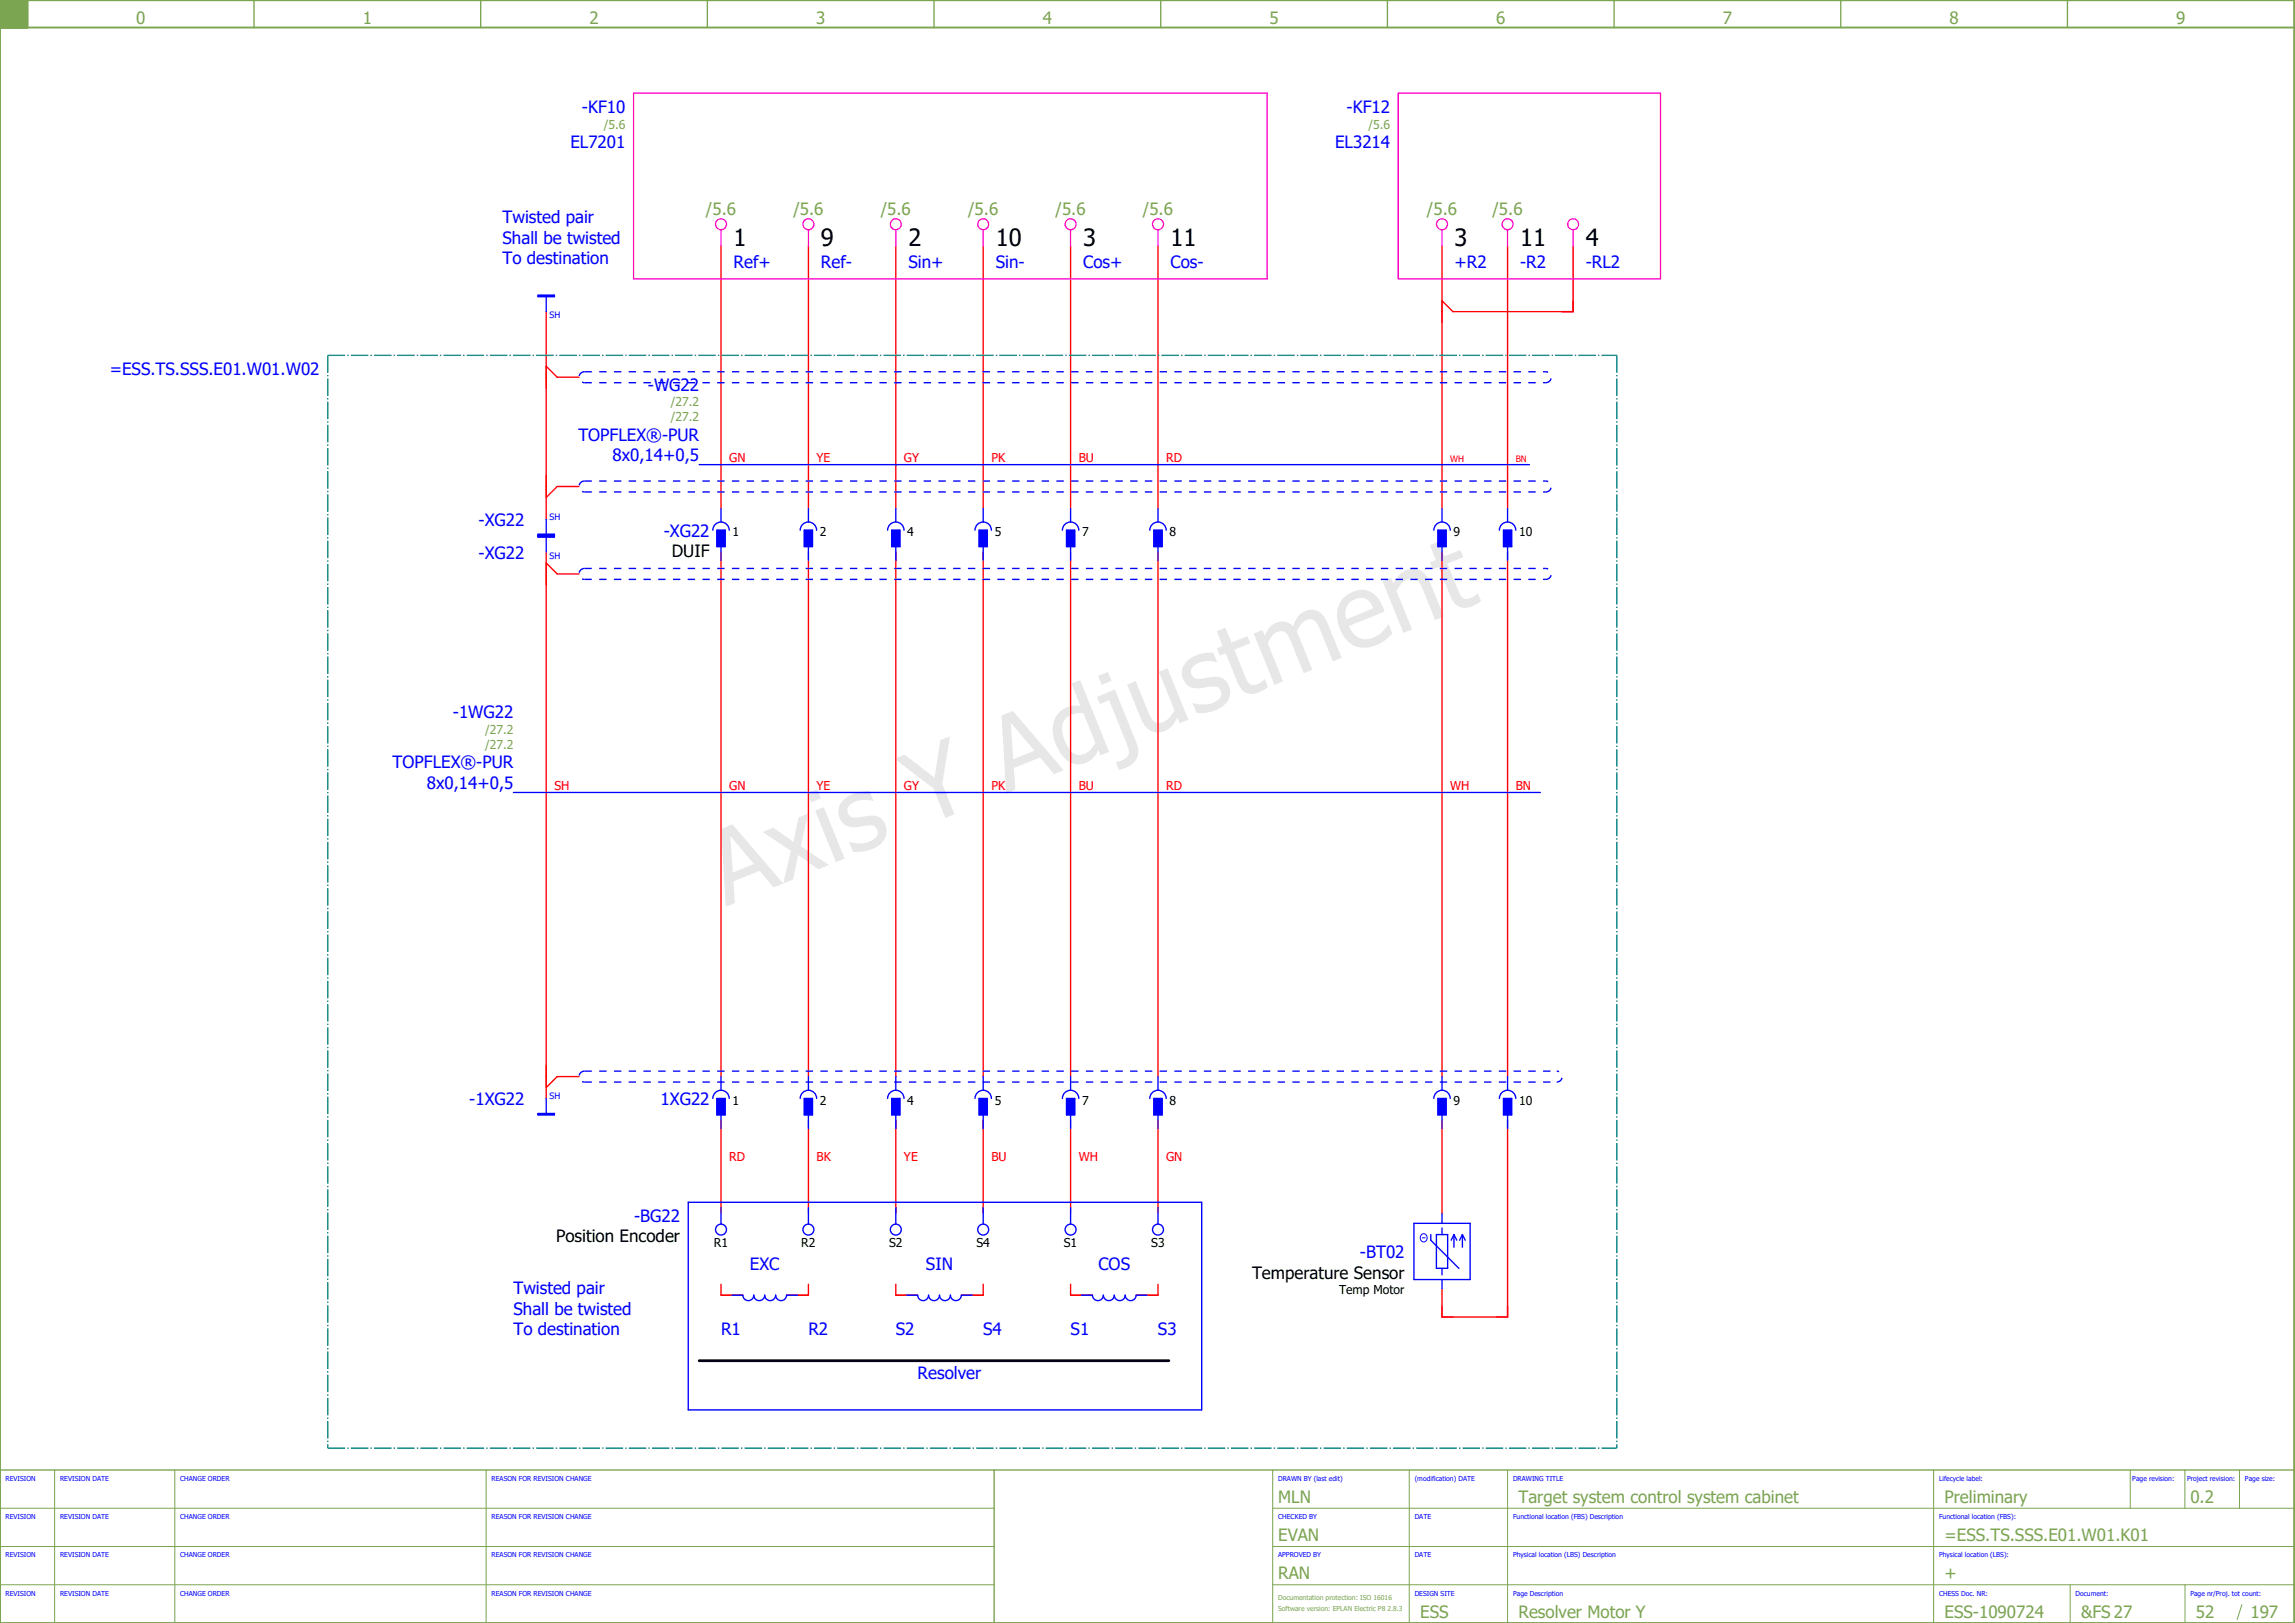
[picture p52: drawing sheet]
<svg xmlns="http://www.w3.org/2000/svg" width="420mm" height="297mm" viewBox="0 0 420 297" stroke-linecap="round" stroke-linejoin="round" font-family="sans-serif">
<defs><g id="words">
<text font-size="18.6" fill="#e7e7e7" x="132.9" y="165.9" transform="rotate(-22 132.9 165.9)">Axis Y Adjustment</text>
<g font-size="4.3">
<text x="134.3" y="45">1</text>
<text x="150.3" y="45">9</text>
<text x="166.3" y="45">2</text>
<text x="182.3" y="45">10</text>
<text x="198.3" y="45">3</text>
<text x="214.3" y="45">11</text>
<text x="266.3" y="45">3</text>
<text x="278.3" y="45">11</text>
<text x="290.3" y="45">4</text>
</g>
<g font-size="3.1" fill="#7ca552">
<text x="24.9" y="4.4">0</text>
<text x="66.4" y="4.4">1</text>
<text x="107.9" y="4.4">2</text>
<text x="149.4" y="4.4">3</text>
<text x="190.9" y="4.4">4</text>
<text x="232.4" y="4.4">5</text>
<text x="273.9" y="4.4">6</text>
<text x="315.4" y="4.4">7</text>
<text x="356.9" y="4.4">8</text>
<text x="398.4" y="4.4">9</text>
<text x="129.2" y="39.4">/5.6</text>
<text x="145.2" y="39.4">/5.6</text>
<text x="161.2" y="39.4">/5.6</text>
<text x="177.2" y="39.4">/5.6</text>
<text x="193.2" y="39.4">/5.6</text>
<text x="209.2" y="39.4">/5.6</text>
<text x="261.2" y="39.4">/5.6</text>
<text x="273.2" y="39.4">/5.6</text>
<text x="234" y="275">MLN</text>
<text x="278" y="275">Target system control system cabinet</text>
<text x="356" y="275">Preliminary</text>
<text x="401" y="275">0.2</text>
<text x="234" y="282">EVAN</text>
<text x="356" y="282">=ESS.TS.SSS.E01.W01.K01</text>
<text x="234" y="289">RAN</text>
<text x="356" y="289">+</text>
<text x="260" y="296">ESS</text>
<text x="278" y="296">Resolver Motor Y</text>
<text x="356" y="296">ESS-1090724</text>
<text x="381" y="296">&amp;FS 27</text>
<text x="402" y="296">52</text>
<text x="412" y="296">197</text>
</g>
<g font-size="3.1" fill="#00f">
<text x="106.5" y="20.6">-KF10</text>
<text x="246.5" y="20.6">-KF12</text>
<text x="104.4" y="27.1">EL7201</text>
<text x="244.4" y="27.1">EL3214</text>
<text x="92" y="40.9">Twisted pair</text>
<text x="92" y="44.6">Shall be twisted</text>
<text x="92" y="48.4">To destination</text>
<text x="134.3" y="49">Ref+</text>
<text x="150.3" y="49">Ref-</text>
<text x="166.3" y="49">Sin+</text>
<text x="182.3" y="49">Sin-</text>
<text x="198.3" y="49">Cos+</text>
<text x="214.3" y="49">Cos-</text>
<text x="266.3" y="49">+R2</text>
<text x="278.3" y="49">-R2</text>
<text x="290.3" y="49">-RL2</text>
<text x="20.1" y="68.6">=ESS.TS.SSS.E01.W01.W02</text>
<text x="118.6" y="71.5">-WG22</text>
<text x="105.9" y="80.6">TOPFLEX®-PUR</text>
<text x="112.1" y="84.4">8x0,14+0,5</text>
<text x="87.6" y="96.3">-XG22</text>
<text x="121.5" y="98.3">-XG22</text>
<text x="87.6" y="102.3">-XG22</text>
<text x="82.9" y="131.5">-1WG22</text>
<text x="71.9" y="140.6">TOPFLEX®-PUR</text>
<text x="78.1" y="144.4">8x0,14+0,5</text>
<text x="85.9" y="202.3">-1XG22</text>
<text x="120.9" y="202.3">1XG22</text>
<text x="116.1" y="223.6">-BG22</text>
<text x="137.3" y="232.4">EXC</text>
<text x="169.5" y="232.4">SIN</text>
<text x="201.1" y="232.4">COS</text>
<text x="249" y="230.3">-BT02</text>
<text x="94" y="236.9">Twisted pair</text>
<text x="94" y="240.6">Shall be twisted</text>
<text x="94" y="244.4">To destination</text>
<text x="132" y="244.4">R1</text>
<text x="148" y="244.4">R2</text>
<text x="164" y="244.4">S2</text>
<text x="180" y="244.4">S4</text>
<text x="196" y="244.4">S1</text>
<text x="212" y="244.4">S3</text>
<text x="168" y="252.4">Resolver</text>
</g>
<g font-size="3.1">
<text x="123" y="102">DUIF</text>
<text x="101.8" y="227.4">Position Encoder</text>
<text x="229.2" y="234">Temperature Sensor</text>
</g>
<g font-size="2.2" fill="#7ca552">
<text x="110.5" y="23.5">/5.6</text>
<text x="250.5" y="23.5">/5.6</text>
<text x="122.8" y="74.4">/27.2</text>
<text x="122.8" y="77.1">/27.2</text>
<text x="88.8" y="134.4">/27.2</text>
<text x="88.8" y="137.1">/27.2</text>
</g>
<g font-size="2.2" fill="#f00">
<text x="133.5" y="84.5">GN</text>
<text x="149.5" y="84.5">YE</text>
<text x="165.5" y="84.5">GY</text>
<text x="181.5" y="84.5">PK</text>
<text x="197.5" y="84.5">BU</text>
<text x="213.5" y="84.5">RD</text>
<text x="101.5" y="144.5">SH</text>
<text x="133.5" y="144.5">GN</text>
<text x="149.5" y="144.5">YE</text>
<text x="165.5" y="144.5">GY</text>
<text x="181.5" y="144.5">PK</text>
<text x="197.5" y="144.5">BU</text>
<text x="213.5" y="144.5">RD</text>
<text x="265.5" y="144.5">WH</text>
<text x="277.5" y="144.5">BN</text>
<text x="133.5" y="212.5">RD</text>
<text x="149.5" y="212.5">BK</text>
<text x="165.5" y="212.5">YE</text>
<text x="181.5" y="212.5">BU</text>
<text x="197.5" y="212.5">WH</text>
<text x="213.5" y="212.5">GN</text>
</g>
<g font-size="2.2">
<text x="134.1" y="98.2">1</text>
<text x="150.1" y="98.2">2</text>
<text x="166.1" y="98.2">4</text>
<text x="182.1" y="98.2">5</text>
<text x="198.1" y="98.2">7</text>
<text x="214.1" y="98.2">8</text>
<text x="266.1" y="98.2">9</text>
<text x="278.1" y="98.2">10</text>
<text x="134.1" y="202.2">1</text>
<text x="150.1" y="202.2">2</text>
<text x="166.1" y="202.2">4</text>
<text x="182.1" y="202.2">5</text>
<text x="198.1" y="202.2">7</text>
<text x="214.1" y="202.2">8</text>
<text x="266.1" y="202.2">9</text>
<text x="278.1" y="202.2">10</text>
<text x="130.7" y="228.3">R1</text>
<text x="146.7" y="228.3">R2</text>
<text x="162.8" y="228.3">S2</text>
<text x="178.8" y="228.3">S4</text>
<text x="194.8" y="228.3">S1</text>
<text x="210.8" y="228.3">S3</text>
<text x="245.1" y="236.9">Temp Motor</text>
</g>
<g font-size="1.6" fill="#00f">
<text x="100.6" y="58.3">SH</text>
<text x="100.6" y="95.1">SH</text>
<text x="100.6" y="102.3">SH</text>
<text x="100.6" y="201.1">SH</text>
</g>
<g font-size="1.6" fill="#f00">
<text x="265.5" y="84.5">WH</text>
<text x="277.5" y="84.5">BN</text>
</g>
<g font-size="1.2" fill="#00f">
<text x="1" y="271">REVISION</text>
<text x="11" y="271">REVISION DATE</text>
<text x="33" y="271">CHANGE ORDER</text>
<text x="90" y="271">REASON FOR REVISION CHANGE</text>
<text x="234" y="271">DRAWN BY (last edit)</text>
<text x="259" y="271">(modification) DATE</text>
<text x="277" y="271">DRAWING TITLE</text>
<text x="355" y="271">Lifecycle label:</text>
<text x="390.4" y="271">Page revision:</text>
<text x="400.4" y="271">Project revision:</text>
<text x="411" y="271">Page size:</text>
<text x="1" y="278">REVISION</text>
<text x="11" y="278">REVISION DATE</text>
<text x="33" y="278">CHANGE ORDER</text>
<text x="90" y="278">REASON FOR REVISION CHANGE</text>
<text x="234" y="278">CHECKED BY</text>
<text x="259" y="278">DATE</text>
<text x="277" y="278">Functional location (FBS) Description</text>
<text x="355" y="278">Functional location (FBS):</text>
<text x="1" y="285">REVISION</text>
<text x="11" y="285">REVISION DATE</text>
<text x="33" y="285">CHANGE ORDER</text>
<text x="90" y="285">REASON FOR REVISION CHANGE</text>
<text x="234" y="285">APPROVED BY</text>
<text x="259" y="285">DATE</text>
<text x="277" y="285">Physical location (LBS) Description</text>
<text x="355" y="285">Physical location (LBS):</text>
<text x="1" y="292">REVISION</text>
<text x="11" y="292">REVISION DATE</text>
<text x="33" y="292">CHANGE ORDER</text>
<text x="90" y="292">REASON FOR REVISION CHANGE</text>
<text x="259" y="292">DESIGN SITE</text>
<text x="277" y="292">Page Description</text>
<text x="355" y="292">CHESS Doc. NR:</text>
<text x="380" y="292">Document:</text>
<text x="401" y="292">Page nr/Proj. tot count:</text>
</g>
<g font-size="1.2" fill="#7ca552">
<text x="234" y="292.8">Documentation protection: ISO 16016</text>
<text x="234" y="294.8">Software version: EPLAN Electric P8 2.8.3</text>
</g>
</g></defs>
<path d="M0 5h420M0 0h420v297h-420zM5 0v5" fill="none" stroke="#7ca552" stroke-width=".35"/>
<path d="M0 5h5M46.5 0v5M88 0v5M129.5 0v5M171 0v5M212.5 0v5M254 0v5M295.5 0v5M337 0v5M378.5 0v5M182 269v28M420 269h-420v28" fill="none" stroke="#7ca552" stroke-width=".25"/>
<path d="M0 0h5v5h-5z" fill="#7ca552" stroke="#7ca552" stroke-width=".18"/>
<g fill="none" stroke="#7ca552" stroke-width=".18">
<path d="M0 276h182M10 269v28M32 269v28M89 269v28M233 276h187M233 269v28M258 269v28M276 269v28M354 269v28M390 269v7M400 269v7M410 269v7"/>
<path d="M0 283h182M0 290h182M233 283h187M233 290h187M379 290v7M400 290v7M410.4 293.6l-.8 2.8"/>
</g>
<g fill="none" stroke="#f00" stroke-width=".25">
<path d="M100 57v38M132 45v48M148 45v48M164 45v48M180 45v48M196 45v48M212 45v48M264 45v48M276 45v48M288 45v12h-22l-2-2M100 67l2 2h4M106 89h-4l-2 2"/>
<path d="M100 101v100M100 103l2 2h4M132 101v96M148 101v96M164 101v96M180 101v96M196 101v96M212 101v96M264 101v96M276 101v96M106 197h-4l-2 2M132 205v17"/>
<path d="M148 205v17M164 205v17M180 205v17M196 205v17M212 205v17M264 205v17.2M276 205v36h-12v-5.1M132 235v2h4M148 235v2h-4M164 235v2h4M180 235v2h-4M196 235v2h4"/>
<path d="M212 235v2h-4"/>
</g>
<path d="M128 249h86" fill="none" stroke="#000" stroke-width=".5"/>
<g fill="none" stroke="#00f" stroke-width=".25">
<path d="M98.5 54h3v.3h-3zM100 54.3v2.7M98.5 97.8h3v.5h-3zM98.5 98h3M100 95v2.8M100 98.3v2.7M128 85h152M130.5 97a1.5 1.5 0 0 1 1.5-1.5 1.5 1.5 0 0 1 1.5 1.5M131.2 97h1.5v3h-1.5zM132 93v2.5M146.5 97a1.5 1.5 0 0 1 1.5-1.5 1.5 1.5 0 0 1 1.5 1.5M147.3 97h1.5v3h-1.5z"/>
<path d="M148 93v2.5M162.5 97a1.5 1.5 0 0 1 1.5-1.5 1.5 1.5 0 0 1 1.5 1.5M163.3 97h1.5v3h-1.5zM164 93v2.5M178.5 97a1.5 1.5 0 0 1 1.5-1.5 1.5 1.5 0 0 1 1.5 1.5M179.2 97h1.5v3h-1.5zM180 93v2.5M194.5 97a1.5 1.5 0 0 1 1.5-1.5 1.5 1.5 0 0 1 1.5 1.5M195.3 97h1.5v3h-1.5zM196 93v2.5M210.5 97a1.5 1.5 0 0 1 1.5-1.5 1.5 1.5 0 0 1 1.5 1.5M211.3 97h1.5v3h-1.5z"/>
<path d="M212 93v2.5M262.5 97a1.5 1.5 0 0 1 1.5-1.5 1.5 1.5 0 0 1 1.5 1.5M263.3 97h1.4v3h-1.4zM264 93v2.5M274.5 97a1.5 1.5 0 0 1 1.5-1.5 1.5 1.5 0 0 1 1.5 1.5M275.2 97h1.5v3h-1.5zM276 93v2.5M132 100v2.5M148 100v2.5M164 100v2.5M180 100v2.5M196 100v2.5"/>
<path d="M212 100v2.5M264 100v2.5M276 100v2.5M94 145h188M132 197v2.5M148 197v2.5M164 197v2.5M180 197v2.5M196 197v2.5M212 197v2.5M264 197v2.5M276 197v2.5"/>
<path d="M98.5 203.8h3v.2h-3zM100 201v2.8M130.5 201a1.5 1.5 0 0 1 1.5-1.5 1.5 1.5 0 0 1 1.5 1.5M131.2 201h1.5v3h-1.5zM132 204v2.5M146.5 201a1.5 1.5 0 0 1 1.5-1.5 1.5 1.5 0 0 1 1.5 1.5M147.3 201h1.5v3h-1.5zM148 204v2.5M162.5 201a1.5 1.5 0 0 1 1.5-1.5 1.5 1.5 0 0 1 1.5 1.5M163.3 201h1.5v3h-1.5zM164 204v2.5M178.5 201a1.5 1.5 0 0 1 1.5-1.5 1.5 1.5 0 0 1 1.5 1.5"/>
<path d="M179.2 201h1.5v3h-1.5zM180 204v2.5M194.5 201a1.5 1.5 0 0 1 1.5-1.5 1.5 1.5 0 0 1 1.5 1.5M195.3 201h1.5v3h-1.5zM196 204v2.5M210.5 201a1.5 1.5 0 0 1 1.5-1.5 1.5 1.5 0 0 1 1.5 1.5M211.3 201h1.5v3h-1.5zM212 204v2.5M262.5 201a1.5 1.5 0 0 1 1.5-1.5 1.5 1.5 0 0 1 1.5 1.5M263.3 201h1.4v3h-1.4zM264 204v2.5M274.5 201a1.5 1.5 0 0 1 1.5-1.5 1.5 1.5 0 0 1 1.5 1.5"/>
<path d="M275.2 201h1.5v3h-1.5zM276 204v2.5M126 220h94v38h-94zM132 221v3M134 237h2a1 1 0 0 0 1 1 1 1 0 0 0 1-1 1 1 0 0 0 1 1 1 1 0 0 0 1-1 1 1 0 0 0 1 1 1 1 0 0 0 1-1 1 1 0 0 0 1 1 1 1 0 0 0 1-1h2M148 221v3M164 221v3M166 237h2a1 1 0 0 0 1 1 1 1 0 0 0 1-1 1 1 0 0 0 1 1 1 1 0 0 0 1-1 1 1 0 0 0 1 1 1 1 0 0 0 1-1 1 1 0 0 0 1 1 1 1 0 0 0 1-1h2M180 221v3M196 221v3M198 237h2a1 1 0 0 0 1 1 1 1 0 0 0 1-1 1 1 0 0 0 1 1 1 1 0 0 0 1-1 1 1 0 0 0 1 1 1 1 0 0 0 1-1 1 1 0 0 0 1 1 1 1 0 0 0 1-1h2M212 221v3"/>
<path d="M258.9 223.9h10.2v10.3h-10.2zM261.9 226v1l5.2 5.1M263 226h2v6.1h-2zM264 222.2v1.7M264 224.8v1.2M264 232.1v1.2M264 234.2v1.7M266.2 226v2.3M266.2 226l.5 1M266.2 226l-.5 1M267.7 226l.5 1M267.7 226l-.5 1"/>
<path d="M267.7 226v2.3"/>
<circle cx="132" cy="225" r="1"/>
<circle cx="148" cy="225" r="1"/>
<circle cx="164" cy="225" r="1"/>
<circle cx="180" cy="225" r="1"/>
<circle cx="196" cy="225" r="1"/>
<circle cx="212" cy="225" r="1"/>
</g>
<g fill="none" stroke="#00f" stroke-width=".25" stroke-dasharray="1.4 1.4" stroke-linecap="butt">
<path d="M107 70h176M107 68h176M107 68a1 1 0 0 0-1 1 1 1 0 0 0 1 1M283 70a1 1 0 0 0 1-1 1 1 0 0 0-1-1M107 90h176M107 88h176M107 88a1 1 0 0 0-1 1 1 1 0 0 0 1 1M283 90a1 1 0 0 0 1-1 1 1 0 0 0-1-1M107 106h176M107 104h176M107 104a1 1 0 0 0-1 1 1 1 0 0 0 1 1M283 106a1 1 0 0 0 1-1 1 1 0 0 0-1-1"/>
<path d="M107 198h178M107 196h178M107 196a1 1 0 0 0-1 1 1 1 0 0 0 1 1M285 198a1 1 0 0 0 1-1 1 1 0 0 0-1-1"/>
</g>
<g fill="#00f" stroke="#00f" stroke-width=".18">
<path d="M98.5 98h3v.3h-3z"/>
<path d="M147.3 97h1.5v3h-1.5z"/>
<path d="M163.3 97h1.5v3h-1.5z"/>
<path d="M179.2 97h1.5v3h-1.5z"/>
<path d="M131.2 97h1.5v3h-1.5z"/>
<path d="M195.3 97h1.5v3h-1.5z"/>
<path d="M211.3 97h1.5v3h-1.5z"/>
<path d="M263.3 97h1.4v3h-1.4z"/>
<path d="M275.2 97h1.5v3h-1.5z"/>
<path d="M147.3 201h1.5v3h-1.5z"/>
<path d="M163.3 201h1.5v3h-1.5z"/>
<path d="M179.2 201h1.5v3h-1.5z"/>
<path d="M131.2 201h1.5v3h-1.5z"/>
<path d="M98.5 203.8h3v.2h-3z"/>
<path d="M195.3 201h1.5v3h-1.5z"/>
<path d="M211.3 201h1.5v3h-1.5z"/>
<path d="M263.3 201h1.4v3h-1.4z"/>
<path d="M275.2 201h1.5v3h-1.5z"/>
<path d="M98.5 97.8h3v.2h-3z"/>
<path d="M98.5 54h3v.3h-3z"/>
</g>
<g fill="none" stroke="#f0f" stroke-width=".25">
<path d="M116 17h116v34h-116zM256 17h48v34h-48zM132 42v3M148 42v3M164 42v3M180 42v3M196 42v3M212 42v3M264 42v3M276 42v3M288 42v3"/>
<circle cx="132" cy="41" r="1"/>
<circle cx="148" cy="41" r="1"/>
<circle cx="164" cy="41" r="1"/>
<circle cx="180" cy="41" r="1"/>
<circle cx="196" cy="41" r="1"/>
<circle cx="212" cy="41" r="1"/>
<circle cx="264" cy="41" r="1"/>
<circle cx="276" cy="41" r="1"/>
<circle cx="288" cy="41" r="1"/>
</g>
<path d="M260.2 226a.72 .72 0 0 1 1.1 .2 .72 .72 0 0 1-.4 1 .73 .73 0 0 1-.8-.3 .73 .73 0 0 1 .1-.9zM260.4 226.5h.5" fill="none" stroke="#00f" stroke-width=".18"/>
<path d="M60 65h236M60 65v200M296 65v200M60 265h236" fill="none" stroke="#007f7f" stroke-width=".25" stroke-dasharray="3.2 .4 .3 .4" stroke-linecap="butt"/>
<use href="#words"/>
</svg>
